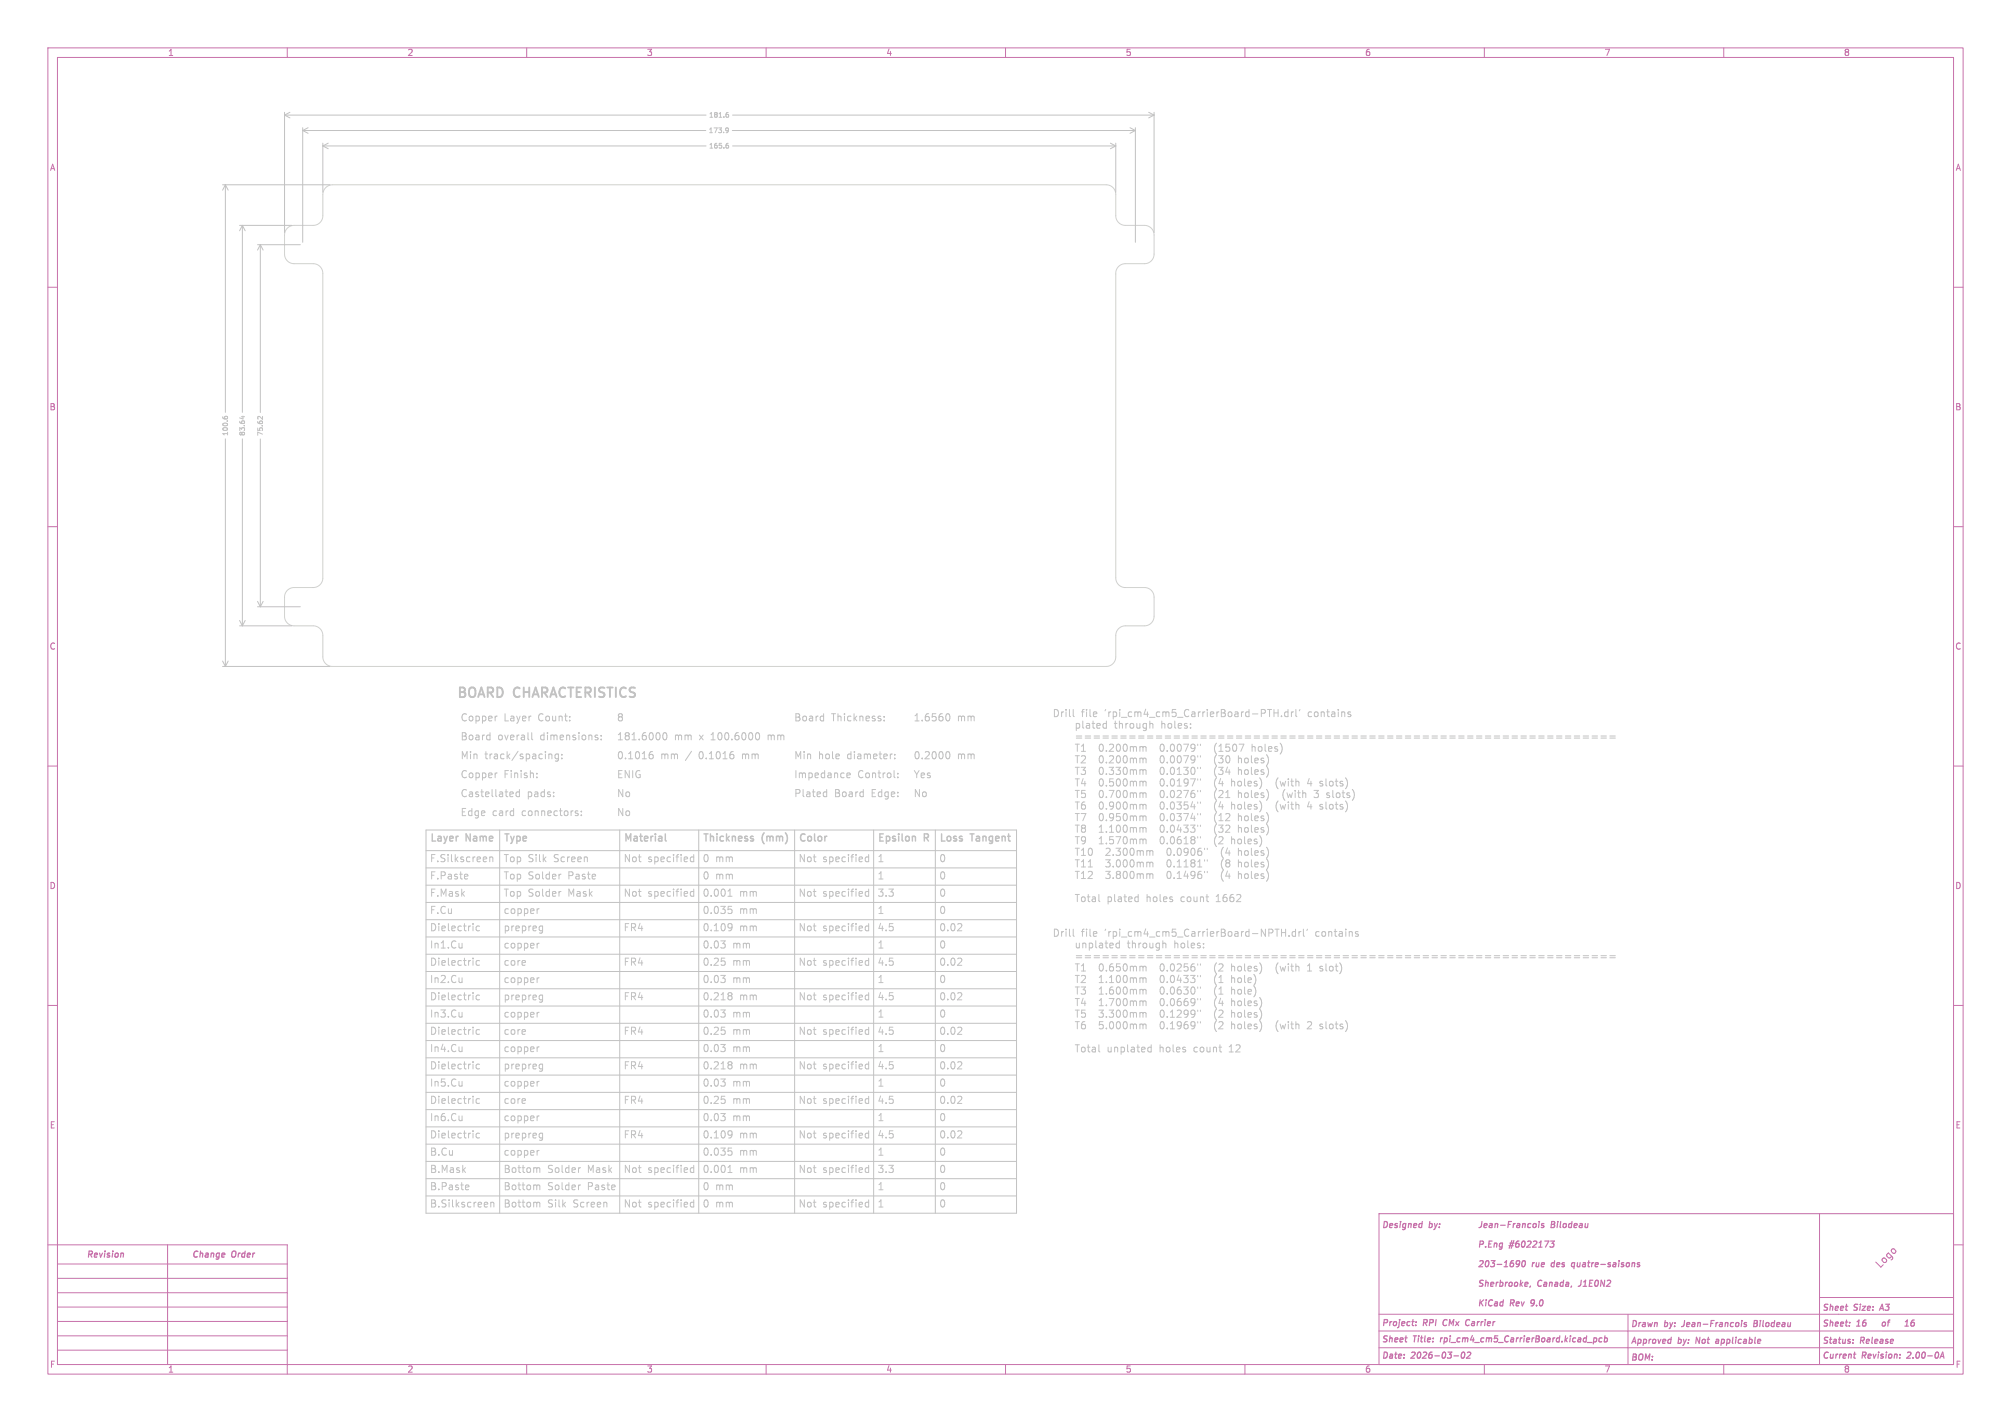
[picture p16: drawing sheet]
<svg xmlns="http://www.w3.org/2000/svg" width="420mm" height="297mm" viewBox="0 0 420 297" stroke-linecap="round" stroke-linejoin="round" font-family="sans-serif">
<defs><g id="words">
<g font-size="2.8" fill="#c2c2c2">
<text x="95.3" y="146.7">BOARD</text>
<text x="107.4" y="146.7">CHARACTERISTICS</text>
</g>
<g font-size="2.1" fill="#c2c2c2">
<text x="219.7" y="149.9">Drill</text>
<text x="225.9" y="149.9">file</text>
<text x="231" y="149.9">'rpi_cm4_cm5_CarrierBoard-PTH.drl'</text>
<text x="273.7" y="149.9">contains</text>
<text x="96.1" y="151.1">Copper</text>
<text x="96.1" y="155.1">Board</text>
<text x="104" y="155.1">overall</text>
<text x="105.3" y="151.1">Layer</text>
<text x="112.7" y="151.1">Count:</text>
<text x="113.1" y="155.1">dimensions:</text>
<text x="128.7" y="155.1">181.6000</text>
<text x="128.7" y="151.1">8</text>
<text x="140.9" y="155.1">mm</text>
<text x="146.3" y="155.1">x</text>
<text x="149" y="155.1">100.6000</text>
<text x="161.1" y="155.1">mm</text>
<text x="165.7" y="151.1">Board</text>
<text x="173.7" y="151.1">Thickness:</text>
<text x="190.7" y="151.1">1.6560</text>
<text x="200" y="151.1">mm</text>
<text x="225.5" y="152.3">plated</text>
<text x="233.9" y="152.3">through</text>
<text x="243.9" y="152.3">holes:</text>
<text x="96.1" y="159">Min</text>
<text x="101.3" y="159">track/spacing:</text>
<text x="128.7" y="159">0.1016</text>
<text x="138" y="159">mm</text>
<text x="143.5" y="159">/</text>
<text x="146.5" y="159">0.1016</text>
<text x="155.8" y="159">mm</text>
<text x="165.7" y="159">Min</text>
<text x="171" y="159">hole</text>
<text x="177.2" y="159">diameter:</text>
<text x="190.7" y="159">0.2000</text>
<text x="200" y="159">mm</text>
<text x="225.5" y="157.1">T1</text>
<text x="225.5" y="159.5">T2</text>
<text x="225.5" y="162">T3</text>
<text x="230.9" y="157.1">0.200mm</text>
<text x="230.9" y="159.5">0.200mm</text>
<text x="230.9" y="162">0.330mm</text>
<text x="244.3" y="157.1">0.0079&quot;</text>
<text x="244.3" y="159.5">0.0079&quot;</text>
<text x="244.3" y="162">0.0130&quot;</text>
<text x="256.1" y="157.1">(1507</text>
<text x="256.1" y="159.5">(30</text>
<text x="256.1" y="162">(34</text>
<text x="261.4" y="159.5">holes)</text>
<text x="261.4" y="162">holes)</text>
<text x="264.3" y="157.1">holes)</text>
<text x="96.1" y="163">Copper</text>
<text x="96.1" y="166.9">Castellated</text>
<text x="105.3" y="163">Finish:</text>
<text x="110.1" y="166.9">pads:</text>
<text x="128.7" y="166.9">No</text>
<text x="128.7" y="163">ENIG</text>
<text x="165.7" y="166.9">Plated</text>
<text x="165.7" y="163">Impedance</text>
<text x="174.3" y="166.9">Board</text>
<text x="179.2" y="163">Control:</text>
<text x="182.3" y="166.9">Edge:</text>
<text x="190.7" y="166.9">No</text>
<text x="190.7" y="163">Yes</text>
<text x="225.5" y="164.4">T4</text>
<text x="225.5" y="166.8">T5</text>
<text x="230.9" y="164.4">0.500mm</text>
<text x="230.9" y="166.8">0.700mm</text>
<text x="244.3" y="164.4">0.0197&quot;</text>
<text x="244.3" y="166.8">0.0276&quot;</text>
<text x="256.1" y="164.4">(4</text>
<text x="256.1" y="166.8">(21</text>
<text x="260" y="164.4">holes)</text>
<text x="261.4" y="166.8">holes)</text>
<text x="269.9" y="164.4">(with</text>
<text x="271.3" y="166.8">(with</text>
<text x="276.8" y="164.4">4</text>
<text x="278.3" y="166.8">3</text>
<text x="279.7" y="164.4">slots)</text>
<text x="281.1" y="166.8">slots)</text>
<text x="96.1" y="170.9">Edge</text>
<text x="102.9" y="170.9">card</text>
<text x="109.2" y="170.9">connectors:</text>
<text x="128.7" y="170.9">No</text>
<text x="225.5" y="169.2">T6</text>
<text x="225.5" y="171.6">T7</text>
<text x="230.9" y="169.2">0.900mm</text>
<text x="230.9" y="171.6">0.950mm</text>
<text x="244.3" y="169.2">0.0354&quot;</text>
<text x="244.3" y="171.6">0.0374&quot;</text>
<text x="256.1" y="169.2">(4</text>
<text x="256.1" y="171.6">(12</text>
<text x="260" y="169.2">holes)</text>
<text x="261.4" y="171.6">holes)</text>
<text x="269.9" y="169.2">(with</text>
<text x="276.8" y="169.2">4</text>
<text x="279.7" y="169.2">slots)</text>
<text x="89.7" y="176.5">Layer</text>
<text x="97.4" y="176.5">Name</text>
<text x="105.1" y="176.5">Type</text>
<text x="130.2" y="176.5">Material</text>
<text x="146.7" y="176.5">Thickness</text>
<text x="159.2" y="176.5">(mm)</text>
<text x="166.7" y="176.5">Color</text>
<text x="183.2" y="176.5">Epsilon</text>
<text x="193.1" y="176.5">R</text>
<text x="196.1" y="176.5">Loss</text>
<text x="202.8" y="176.5">Tangent</text>
<text x="225.5" y="174">T8</text>
<text x="225.5" y="176.4">T9</text>
<text x="225.5" y="178.9">T10</text>
<text x="230.9" y="174">1.100mm</text>
<text x="230.9" y="176.4">1.570mm</text>
<text x="232.4" y="178.9">2.300mm</text>
<text x="244.3" y="174">0.0433&quot;</text>
<text x="244.3" y="176.4">0.0618&quot;</text>
<text x="245.7" y="178.9">0.0906&quot;</text>
<text x="256.1" y="174">(32</text>
<text x="256.1" y="176.4">(2</text>
<text x="257.6" y="178.9">(4</text>
<text x="260" y="176.4">holes)</text>
<text x="261.4" y="174">holes)</text>
<text x="261.4" y="178.9">holes)</text>
<text x="89.7" y="180.2">F.Silkscreen</text>
<text x="89.7" y="183.8">F.Paste</text>
<text x="105.1" y="183.8">Top Solder</text>
<text x="105.1" y="180.2">Top Silk</text>
<text x="115.4" y="180.2">Screen</text>
<text x="118.4" y="183.8">Paste</text>
<text x="130.2" y="180.2">Not</text>
<text x="135.1" y="180.2">specified</text>
<text x="146.7" y="180.2">0 mm</text>
<text x="146.7" y="183.8">0 mm</text>
<text x="166.7" y="180.2">Not</text>
<text x="171.6" y="180.2">specified</text>
<text x="183.2" y="183.8">1</text>
<text x="183.2" y="180.2">1</text>
<text x="196.1" y="183.8">0</text>
<text x="196.1" y="180.2">0</text>
<text x="225.5" y="181.3">T11</text>
<text x="225.5" y="183.7">T12</text>
<text x="232.4" y="181.3">3.000mm</text>
<text x="232.4" y="183.7">3.800mm</text>
<text x="245.7" y="181.3">0.1181&quot;</text>
<text x="245.7" y="183.7">0.1496&quot;</text>
<text x="257.6" y="181.3">(8</text>
<text x="257.6" y="183.7">(4</text>
<text x="261.4" y="181.3">holes)</text>
<text x="261.4" y="183.7">holes)</text>
<text x="89.7" y="187.4">F.Mask</text>
<text x="89.7" y="191">F.Cu</text>
<text x="105.1" y="191">copper</text>
<text x="105.1" y="187.4">Top Solder</text>
<text x="118.4" y="187.4">Mask</text>
<text x="130.2" y="187.4">Not</text>
<text x="135.1" y="187.4">specified</text>
<text x="146.7" y="191">0.035</text>
<text x="146.7" y="187.4">0.001</text>
<text x="154.2" y="191">mm</text>
<text x="154.2" y="187.4">mm</text>
<text x="166.7" y="187.4">Not</text>
<text x="171.6" y="187.4">specified</text>
<text x="183.2" y="187.4">3.3</text>
<text x="183.2" y="191">1</text>
<text x="196.1" y="191">0</text>
<text x="196.1" y="187.4">0</text>
<text x="225.5" y="188.5">Total</text>
<text x="232.4" y="188.5">plated</text>
<text x="240.9" y="188.5">holes</text>
<text x="248.3" y="188.5">count</text>
<text x="256" y="188.5">1662</text>
<text x="89.7" y="194.6">Dielectric</text>
<text x="105.1" y="194.6">prepreg</text>
<text x="130.2" y="194.6">FR4</text>
<text x="146.7" y="194.6">0.109</text>
<text x="154.2" y="194.6">mm</text>
<text x="166.7" y="194.6">Not</text>
<text x="171.6" y="194.6">specified</text>
<text x="183.2" y="194.6">4.5</text>
<text x="196.1" y="194.6">0.02</text>
<text x="219.7" y="195.8">Drill</text>
<text x="225.9" y="195.8">file</text>
<text x="231" y="195.8">'rpi_cm4_cm5_CarrierBoard-NPTH.drl'</text>
<text x="275.3" y="195.8">contains</text>
<text x="89.7" y="198.2">In1.Cu</text>
<text x="89.7" y="201.9">Dielectric</text>
<text x="105.1" y="198.2">copper</text>
<text x="105.1" y="201.9">core</text>
<text x="130.2" y="201.9">FR4</text>
<text x="146.7" y="201.9">0.25</text>
<text x="146.7" y="198.2">0.03</text>
<text x="152.8" y="201.9">mm</text>
<text x="152.8" y="198.2">mm</text>
<text x="166.7" y="201.9">Not</text>
<text x="171.6" y="201.9">specified</text>
<text x="183.2" y="198.2">1</text>
<text x="183.2" y="201.9">4.5</text>
<text x="196.1" y="201.9">0.02</text>
<text x="196.1" y="198.2">0</text>
<text x="225.5" y="198.2">unplated</text>
<text x="225.5" y="200.6">=============================================================</text>
<text x="225.5" y="203">T1</text>
<text x="230.9" y="203">0.650mm</text>
<text x="236.6" y="198.2">through</text>
<text x="244.3" y="203">0.0256&quot;</text>
<text x="246.7" y="198.2">holes:</text>
<text x="256.1" y="203">(2</text>
<text x="260" y="203">holes)</text>
<text x="269.9" y="203">(with</text>
<text x="276.8" y="203">1</text>
<text x="279.7" y="203">slot)</text>
<text x="89.7" y="205.5">In2.Cu</text>
<text x="89.7" y="209.1">Dielectric</text>
<text x="105.1" y="209.1">prepreg</text>
<text x="105.1" y="205.5">copper</text>
<text x="130.2" y="209.1">FR4</text>
<text x="146.7" y="209.1">0.218</text>
<text x="146.7" y="205.5">0.03</text>
<text x="152.8" y="205.5">mm</text>
<text x="154.2" y="209.1">mm</text>
<text x="166.7" y="209.1">Not</text>
<text x="171.6" y="209.1">specified</text>
<text x="183.2" y="209.1">4.5</text>
<text x="183.2" y="205.5">1</text>
<text x="196.1" y="209.1">0.02</text>
<text x="196.1" y="205.5">0</text>
<text x="225.5" y="205.4">T2</text>
<text x="225.5" y="207.8">T3</text>
<text x="230.9" y="205.4">1.100mm</text>
<text x="230.9" y="207.8">1.600mm</text>
<text x="244.3" y="205.4">0.0433&quot;</text>
<text x="244.3" y="207.8">0.0630&quot;</text>
<text x="256.1" y="205.4">(1</text>
<text x="256.1" y="207.8">(1</text>
<text x="260" y="205.4">hole)</text>
<text x="260" y="207.8">hole)</text>
<text x="89.7" y="212.7">In3.Cu</text>
<text x="105.1" y="212.7">copper</text>
<text x="146.7" y="212.7">0.03</text>
<text x="152.8" y="212.7">mm</text>
<text x="183.2" y="212.7">1</text>
<text x="196.1" y="212.7">0</text>
<text x="225.5" y="210.3">T4</text>
<text x="225.5" y="212.7">T5</text>
<text x="225.5" y="215.1">T6</text>
<text x="230.9" y="210.3">1.700mm</text>
<text x="230.9" y="212.7">3.300mm</text>
<text x="230.9" y="215.1">5.000mm</text>
<text x="244.3" y="210.3">0.0669&quot;</text>
<text x="244.3" y="212.7">0.1299&quot;</text>
<text x="244.3" y="215.1">0.1969&quot;</text>
<text x="256.1" y="210.3">(4</text>
<text x="256.1" y="212.7">(2</text>
<text x="256.1" y="215.1">(2</text>
<text x="260" y="210.3">holes)</text>
<text x="260" y="212.7">holes)</text>
<text x="260" y="215.1">holes)</text>
<text x="269.9" y="215.1">(with</text>
<text x="276.8" y="215.1">2</text>
<text x="279.7" y="215.1">slots)</text>
<text x="89.7" y="216.3">Dielectric</text>
<text x="89.7" y="219.9">In4.Cu</text>
<text x="105.1" y="219.9">copper</text>
<text x="105.1" y="216.3">core</text>
<text x="130.2" y="216.3">FR4</text>
<text x="146.7" y="219.9">0.03</text>
<text x="146.7" y="216.3">0.25</text>
<text x="152.8" y="219.9">mm</text>
<text x="152.8" y="216.3">mm</text>
<text x="166.7" y="216.3">Not</text>
<text x="171.6" y="216.3">specified</text>
<text x="183.2" y="216.3">4.5</text>
<text x="183.2" y="219.9">1</text>
<text x="196.1" y="219.9">0</text>
<text x="196.1" y="216.3">0.02</text>
<text x="225.5" y="219.9">Total</text>
<text x="232.4" y="219.9">unplated</text>
<text x="243.6" y="219.9">holes</text>
<text x="251" y="219.9">count</text>
<text x="258.7" y="219.9">12</text>
<text x="89.7" y="227.1">In5.Cu</text>
<text x="89.7" y="223.5">Dielectric</text>
<text x="105.1" y="223.5">prepreg</text>
<text x="105.1" y="227.1">copper</text>
<text x="130.2" y="223.5">FR4</text>
<text x="146.7" y="227.1">0.03</text>
<text x="146.7" y="223.5">0.218</text>
<text x="152.8" y="227.1">mm</text>
<text x="154.2" y="223.5">mm</text>
<text x="166.7" y="223.5">Not</text>
<text x="171.6" y="223.5">specified</text>
<text x="183.2" y="223.5">4.5</text>
<text x="183.2" y="227.1">1</text>
<text x="196.1" y="223.5">0.02</text>
<text x="196.1" y="227.1">0</text>
<text x="89.7" y="230.7">Dielectric</text>
<text x="105.1" y="230.7">core</text>
<text x="130.2" y="230.7">FR4</text>
<text x="146.7" y="230.7">0.25</text>
<text x="152.8" y="230.7">mm</text>
<text x="166.7" y="230.7">Not</text>
<text x="171.6" y="230.7">specified</text>
<text x="183.2" y="230.7">4.5</text>
<text x="196.1" y="230.7">0.02</text>
<text x="89.7" y="234.3">In6.Cu</text>
<text x="89.7" y="237.9">Dielectric</text>
<text x="105.1" y="234.3">copper</text>
<text x="105.1" y="237.9">prepreg</text>
<text x="130.2" y="237.9">FR4</text>
<text x="146.7" y="234.3">0.03</text>
<text x="146.7" y="237.9">0.109</text>
<text x="152.8" y="234.3">mm</text>
<text x="154.2" y="237.9">mm</text>
<text x="166.7" y="237.9">Not</text>
<text x="171.6" y="237.9">specified</text>
<text x="183.2" y="234.3">1</text>
<text x="183.2" y="237.9">4.5</text>
<text x="196.1" y="237.9">0.02</text>
<text x="196.1" y="234.3">0</text>
<text x="89.7" y="241.5">B.Cu</text>
<text x="89.7" y="245.1">B.Mask</text>
<text x="105.1" y="241.5">copper</text>
<text x="105.1" y="245.1">Bottom</text>
<text x="114.2" y="245.1">Solder</text>
<text x="122.5" y="245.1">Mask</text>
<text x="130.2" y="245.1">Not</text>
<text x="135.1" y="245.1">specified</text>
<text x="146.7" y="245.1">0.001</text>
<text x="146.7" y="241.5">0.035</text>
<text x="154.2" y="245.1">mm</text>
<text x="154.2" y="241.5">mm</text>
<text x="166.7" y="245.1">Not</text>
<text x="171.6" y="245.1">specified</text>
<text x="183.2" y="241.5">1</text>
<text x="183.2" y="245.1">3.3</text>
<text x="196.1" y="245.1">0</text>
<text x="196.1" y="241.5">0</text>
<text x="89.7" y="248.7">B.Paste</text>
<text x="105.1" y="248.7">Bottom</text>
<text x="114.2" y="248.7">Solder</text>
<text x="122.5" y="248.7">Paste</text>
<text x="146.7" y="248.7">0 mm</text>
<text x="183.2" y="248.7">1</text>
<text x="196.1" y="248.7">0</text>
<text x="89.7" y="252.3">B.Silkscreen</text>
<text x="105.1" y="252.3">Bottom</text>
<text x="114.2" y="252.3">Silk</text>
<text x="119.5" y="252.3">Screen</text>
<text x="130.2" y="252.3">Not</text>
<text x="135.1" y="252.3">specified</text>
<text x="146.7" y="252.3">0 mm</text>
<text x="166.7" y="252.3">Not</text>
<text x="171.6" y="252.3">specified</text>
<text x="183.2" y="252.3">1</text>
<text x="196.1" y="252.3">0</text>
</g>
<text font-size="2.1" fill="#c872ab" x="392.7" y="265.2" transform="rotate(-45 392.7 265.2)">Logo</text>
<g font-size="1.8" fill="#c872ab">
<text x="35" y="11.9">1</text>
<text x="85" y="11.9">2</text>
<text x="135" y="11.9">3</text>
<text x="185" y="11.9">4</text>
<text x="235" y="11.9">5</text>
<text x="285" y="11.9">6</text>
<text x="335" y="11.9">7</text>
<text x="385" y="11.9">8</text>
<text x="10.3" y="35.9">A</text>
<text x="408.3" y="35.9">A</text>
<text x="10.3" y="85.9">B</text>
<text x="408.2" y="85.9">B</text>
<text x="10.3" y="135.9">C</text>
<text x="408.2" y="135.9">C</text>
<text x="10.3" y="185.9">D</text>
<text x="408.2" y="185.9">D</text>
<text x="10.3" y="235.9">E</text>
<text x="408.3" y="235.9">E</text>
<text x="18" y="263">Revision</text>
<text x="40" y="263">Change</text>
<text x="48.4" y="263">Order</text>
<text x="298.5" y="265">by: Jean-Francois</text>
<text x="329.1" y="265">P.Eng</text>
<text x="380.5" y="274.1">Sheet</text>
<text x="387.2" y="274.1">Size:</text>
<text x="393.2" y="274.1">A3</text>
<text x="288.5" y="277.3">Project:</text>
<text x="288.5" y="280.7">Sheet</text>
<text x="295.2" y="280.7">Title:</text>
<text x="297.3" y="277.3">RPI</text>
<text x="301.4" y="280.7">rpi_cm4_cm5_CarrierBoard.kicad_pcb</text>
<text x="301.9" y="277.3">CMx</text>
<text x="307.1" y="277.3">Carrier</text>
<text x="340.5" y="277.5">Drawn</text>
<text x="340.5" y="281">Approved</text>
<text x="347.7" y="277.5">by:</text>
<text x="350.5" y="281">by:</text>
<text x="351.9" y="277.5">Jean-Francois</text>
<text x="354.7" y="281">Not</text>
<text x="359.4" y="281">applicable</text>
<text x="367.3" y="277.5">Bilodeau</text>
<text x="380.5" y="277.4">Sheet:</text>
<text x="380.5" y="281">Status:</text>
<text x="387.8" y="277.4">16</text>
<text x="388.6" y="281">Release</text>
<text x="394.7" y="277.4">of</text>
<text x="10.3" y="285.9">F</text>
<text x="35" y="286.9">1</text>
<text x="85" y="286.9">2</text>
<text x="135" y="286.9">3</text>
<text x="185" y="286.9">4</text>
<text x="235" y="286.9">5</text>
<text x="285" y="286.9">6</text>
<text x="288.5" y="284.1">Date:</text>
<text x="294.8" y="284.1">2026-03-02</text>
<text x="335" y="286.9">7</text>
<text x="340.5" y="284.5">BOM:</text>
<text x="380.5" y="284.1">Current</text>
<text x="385" y="286.9">8</text>
<text x="388.9" y="284.1">Revision:</text>
<text x="398.9" y="284.1">2.00-0A</text>
<text x="408.3" y="285.9">F</text>
</g>
<g font-size="1.4" fill="#c2c2c2">
<text x="147.9" y="28">173.9</text>
<text x="148" y="24.8">181.6</text>
<text x="148" y="31.2">165.6</text>
<text x="47.8" y="91.2" transform="rotate(-90 47.8 91.2)">100.6</text>
<text x="51.3" y="91.2" transform="rotate(-90 51.3 91.2)">83.64</text>
<text x="55.1" y="91.2" transform="rotate(-90 55.1 91.2)">75.62</text>
</g>
</g></defs>
<g fill="none" stroke="#c872ab" stroke-width=".21">
<path d="M10 10h400v277h-400zM12 12h396v273h-396zM60 10v2M110 10v2M160 10v2M210 10v2M260 10v2M310 10v2M360 10v2M10 60h2M408 60h2M10 110h2"/>
<path d="M408 110h2M10 160h2M408 160h2M10 210h2M408 210h2M288 253.5h120v31.5h-120zM380 253.5v31.5M10 260h50v27M12 264h48M12 267h48M12 270h48M12 273h48"/>
<path d="M12 276h48M12 279h48M35 260v25M288 278h120M288 274.5h120M340 274.5v10.5M380 271h28M408 260h2M12 282h48M110 285v2M160 285v2M210 285v2"/>
<path d="M260 285v2M288 281.5h120M310 285v2M360 285v2"/>
</g>
<g fill="none" stroke="#c872ab" stroke-width=".25">
<path d="M289.1 255.1a.65 .65 0 0 1 .7 .8 .65 .65 0 0 1-.8 .5zM290.2 256l.6-.1v-.3h-.5l-.1 .6 .2 .2 .3-.1M291.8 255.6l-.3-.1-.2 .2 .1 .2 .4 .1v.3h-.5M292.5 255.5l-.2 .9M292.5 255.1v.1M293.6 255.6l-.4-.1-.2 .3v.5h.5M293.6 255.5l-.1 1.1-.3 .2h-.3M294.2 255.7l.5-.1-.1 .8M294.2 255.5l-.1 .9M295.2 256l.7-.1-.1-.3h-.5l-.1 .6 .2 .2 .3-.1M297 255.6h-.5l-.2 .6 .2 .2 .4-.1M297 255.1l-.1 1.3"/>
<path d="M298.6 255.6l.3-.1 .2 .3-.2 .5h-.4M298.6 255.1l-.1 1.3M299.6 255.5l.2 .9M299.8 256.4l-.4 .4M300.2 255.5l-.4 .9M300.6 256.3v.1M300.7 255.6v.1M309.1 259.9l.6-.1 .1-.5-.7-.1-.1 1.3M309.5 255.1l-.2 1.1-.4 .2M309.9 256l.7-.1-.1-.3-.3-.1-.2 .2v.6h.4M310.9 259.8h.5M311.1 255.6h.5v.8"/>
<path d="M311.6 259.2h-.6l-.1 1.3h.6M311.6 255.9l-.6 .2 .2 .3 .4-.1M312.1 259.8l.5-.1-.1 .8M312.1 259.6l-.1 .9M312.3 255.7l.5-.1-.1 .8M312.3 255.5l-.1 .9M313.4 255.9h1M313.8 259.7l-.4-.1-.2 .3v.5h.5M313.8 259.6l-.1 1.1-.3 .2-.3-.1M315 255.7h.4M315.3 259.6h.9M315.7 255.1h-.6l-.2 1.3"/>
<path d="M315.7 259.1l-.5 1.6M316.1 255.5l-.1 .9M316.2 259.1l-.6 1.6M316.5 255.5l-.4 .3M316.9 255.6h.5l-.1 .8M317.2 259.2l-.3 .1-.2 .2-.2 .7 .2 .3 .5-.1v-.6l-.4-.1-.3 .2M317.4 255.9l-.6 .2 .1 .3 .4-.1M318 259.3l.1-.1a.64 .64 0 0 1 .4 .7 .64 .64 0 0 1-.6 .5l-.2-.4zM318 255.7l.5-.1v.8M318 255.5l-.1 .9M319 259.3l.5-.1 .2 .4-.9 .9h.8M319.7 255.6h-.5l-.2 .6 .3 .2 .3-.1"/>
<path d="M320.3 259.3l.4-.1 .2 .4-.9 .9h.8M320.3 255.7l.2-.2 .3 .2-.1 .6h-.5zM321.4 255.5l-.1 .9M321.4 259.6l.4-.4-.1 1.3M321.5 255.1v.1M322.4 255.6l-.3-.1-.2 .2 .1 .2 .4 .1v.3h-.5M322.6 259.2h.9l-.7 1.3M323.8 259.2h.8l-.5 .5 .4 .1-.1 .6-.2 .1-.5-.1M324 255.7h.4M324.1 255.1h.4l.2 .3-.3 .3 .3 .2v.3l-.3 .2h-.5zM325.3 255.5l-.1 .9M325.3 255.1v.1"/>
<path d="M326 255.1l-.2 1.1 .2 .2M326.5 255.7l.2-.2 .4 .2-.2 .6h-.4zM328.2 255.6l-.3-.1-.3 .3 .1 .5h.5M328.3 255.1l-.1 1.3M328.7 256l.7-.1-.1-.3h-.4l-.2 .6 .2 .2 .3-.1M329.9 255.6h.5v.8M330.5 255.9l-.6 .1-.1 .2 .2 .2 .4-.1M331.1 255.5v.8h.5M331.6 255.5l-.1 .9M295.7 276.8v.1M295.8 276.1l-.1 .1M300.9 279.4l-.1 .9"/>
<path d="M301.5 275.8l-.1 .5 .1 .5M306.3 276.8h.4M306.7 275.6l-.3 .1M309.1 271.5l-.1 1.3M309.3 272l.4 .8M309.8 267.5l-.5-.1-.3 .2 .1 .3 .5 .3v.3l-.7 .1M309.9 271.5l-.9 .7M310.3 260.4l-.1 .1M310.3 267.9h.5l-.1 .8M310.3 267.4l-.1 1.3M310.4 271.9l-.2 .9M310.4 271.5v.1"/>
<path d="M311.3 268.2l.7-.1-.1-.2h-.5l-.1 .6 .2 .2 .3-.1M311.7 271.6a.61 .61 0 0 0-.8 .4 .61 .61 0 0 0 .4 .8l.3-.2M312.2 272h.5v.8M312.5 267.8l-.1 .9M312.7 272.2l-.5 .1-.1 .3 .1 .2 .5-.1M312.9 267.8l-.4 .3M313.3 267.9l.4-.1 .2 .3-.2 .5h-.5M313.4 267.4l-.2 1.3M313.9 272h-.5l-.2 .5 .3 .3 .3-.1M314 271.5l-.2 1.3M314.1 264.6h.7M314.2 263.7l.4-.4-.1 1.3"/>
<path d="M314.5 267.8l-.1 .9M314.8 267.8l-.4 .3M315.1 260.2h.9M315.2 267.9l.2-.1 .4 .1-.2 .7-.4-.1zM315.5 272.1h.6l.1-.5-.7-.1-.1 1.3M315.8 272.1l.3 .7M316.1 263.3l-.4 .1-.2 .2-.1 .7 .2 .3 .4-.1v-.7h-.3l-.3 .2M316.4 267.9l.2-.1 .3 .1-.1 .7-.5-.1zM316.7 272.3l.6-.1-.1-.2-.3-.1-.2 .2v.6h.5M317.4 263.8l-.3 .3-.4-.1v-.6l.5-.1 .2 .2-.2 .8-.2 .2-.3 .1M317.6 267.4l-.2 1.3M317.6 268.2l.3 .5"/>
<path d="M317.7 271.9l.2 .9 .4-.9M318 263.4l.2-.1a.64 .64 0 0 1 .4 .7 .64 .64 0 0 1-.7 .5l-.1-.4zM318 267.8l-.5 .5M318.5 268.2l.6-.1v-.2h-.5l-.2 .6 .2 .2 .4-.1M319.6 268.6l-.1 .2M320.1 263.7l-.1 .9M320.4 272l-.2 .3-.4-.1v-.6l.5-.1 .2 .2-.2 .8-.2 .2-.4 .1M320.5 263.7l-.4 .3M320.9 263.7l-.1 .8h.5M320.9 272.6v.2M321.3 260.5h.7M321.4 263.7l-.1 .9"/>
<path d="M321.7 271.6l.2-.1a.64 .64 0 0 1 .3 .7 .64 .64 0 0 1-.6 .5l-.1-.4zM321.9 264.2l.6-.2v-.2h-.5l-.1 .6 .1 .2 .4-.1M322 267.5a.61 .61 0 0 0-.8 .4 .61 .61 0 0 0 .4 .8l.3-.2M322.5 267.9h.5l-.1 .8M323 268.1l-.5 .1-.1 .3 .1 .2 .5-.1M323.6 267.9h.5v.8M323.7 267.8l-.1 .9M324.6 263.8h-.5l-.2 .5 .3 .3 .3-.1M324.7 263.3l-.2 1.3M324.8 267.9h.5l-.1 .8M325.1 264.2l.6-.2v-.2h-.5l-.1 .6 .1 .2 .4-.1M325.3 268.1l-.5 .1-.1 .3 .1 .2 .5-.1"/>
<path d="M326.5 267.9l-.4-.1-.2 .3v.5h.5M326.6 267.4l-.2 1.3M326.7 263.8l-.3-.1-.2 .2 .1 .2 .4 .1-.1 .3h-.4M327.1 267.9h.5l-.1 .8M327.6 268.1l-.5 .1-.1 .3 .1 .2 .5-.1M328.2 268.6l-.1 .2M328.7 263.7l-.4 .1-.1 .5 .2 .3 .4-.1M330.2 267.4l-.2 1.1-.4 .2M330.6 268.7h.8M330.7 267.8l.5-.4-.2 1.3M332 268h.4M332.7 267.4h-.6l-.2 1.3h.6"/>
<path d="M333.3 267.5l.1-.1a.64 .64 0 0 1 .4 .7 .64 .64 0 0 1-.6 .5l-.2-.4zM334.2 279.4l.4 .1M334.3 264.1h1M335.1 279.5h.5l.1 .5-.3 .3-.4-.1M335.1 267.4l-.1 1.3-.6-1.3-.1 1.3M335.2 279l-.2 1.3M335.7 267.5l.5-.1 .2 .4-.9 .9h.8M336.4 263.8l-.3-.1-.2 .2v.2l.4 .1v.3h-.5M337 263.8h.4v.8M337.5 264l-.7 .3 .2 .3 .4-.1M338.1 263.7l-.1 .9M338.2 263.3v.1"/>
<path d="M339.1 263.8l-.3-.1-.2 .2 .1 .2 .4 .1-.1 .3h-.4M339.7 263.8l.2-.1 .4 .1-.2 .7h-.4zM340.9 263.8h.5l-.1 .8M340.9 263.7l-.1 .9M342.5 263.8l-.3-.1-.2 .2v.2l.4 .1v.3h-.5M351.5 277l-.3 .1M354.3 279.3l-.2 1.3M358.4 279.8h.5M364.4 276.7h.3l.1 .2-.5 .2M364.5 276.2l.3 .1M366.3 276.4h.4M366.7 276.4l.2 .1"/>
<path d="M366.8 275.8h-.4l-.2 1.3 .7-.1M366.9 276.3l-.2 .1M393.1 272.4l-.6 1.3M393.2 276.3l.2-.2 .3 .2-.1 .6h-.5zM394.2 276.1h.5M397.8 277h.7M397.9 276.1l.4-.4-.1 1.3M399.8 275.7l-.4 .1-.2 .2-.1 .7 .2 .3 .4-.1v-.6l-.3-.1-.3 .2M303.6 283.2h1M305.4 282.5l.2-.1a.64 .64 0 0 1 .3 .7 .64 .64 0 0 1-.6 .5l-.1-.4zM306.5 282.5l.4-.1 .2 .4-.9 .9h.8M334.5 280.2l-.4 .1"/>
<path d="M358.3 280.5h.6M358.9 280l-.5 .2M399 283l-.8 .7h.8M405.3 283.3h.6M405.7 282.4l.3 1.3"/>
</g>
<path d="M68 39.2l.8-.5 .7-.1h161.5a2 2 0 0 1 2 2v4.4a2.01 2.01 0 0 0 2 2.1h4a2 2 0 0 1 2 2v4a2 2 0 0 1-2 2h-4a2.01 2.01 0 0 0-2 2.1v63.5a2.01 2.01 0 0 0 1.9 2h4.1a2 2 0 0 1 2 2v4a2 2 0 0 1-2 2h-4a2.01 2.01 0 0 0-2 2v4.5a2 2 0 0 1-2 2h-161.6a2 2 0 0 1-2-2v-4.4a2.01 2.01 0 0 0-2-2.1h-4a2 2 0 0 1-2-2v-4a2 2 0 0 1 2-2h4a2.01 2.01 0 0 0 2-1.8v-63.7a2.02 2.02 0 0 0-2-2.1h-4a2 2 0 0 1-2-2v-4a2 2 0 0 1 2-2h4a2.01 2.01 0 0 0 2-2v-4.6l.2-.7z" fill="none" stroke="#d0d2cd" stroke-width=".21"/>
<g fill="none" stroke="#c2c2c2" stroke-width=".21">
<path d="M46.5 38.6h22.4M47.1 38.6v47.5M47.1 38.6l.6 1.1M47.1 38.6l-.6 1.1M59.4 23.5v25.1M59.4 24h88.1M59.4 24l1.2 .6M60.6 23.5l-1.2 .5M63.2 26.7v23.9M63.2 27.3h84.2M63.2 27.3l1.1 .5M64.3 26.7l-1.1 .6"/>
<path d="M67.4 29.9v10.2M67.4 30.5h80.1M67.4 30.5l1.2 .6M68.6 29.9l-1.2 .6M151.7 26.7l.4 .1v.5l-.2 .4h-.3M151.8 30.3l.4 .2-.1 .3-.3 .1M151.8 23.9l.4 .2-.1 .3-.3 .1M152.1 29.9l-.3 .1M152.1 23.5h-.3M152.1 27.1l-.4 .2M152.9 27.3h84.2M153 30.5h80"/>
<path d="M153 24h88M231.9 29.9l1.1 .6M233 29.9v10.2M233 30.5l-1.1 .6M236 26.7l1.1 .6M237.1 26.7v23.9M237.1 27.3l-1.1 .5M239.9 23.5l1.1 .5M241 23.5v25.1M241 24l-1.1 .6M50 47.1h10.9M50.6 47.1v39"/>
<path d="M50.6 47.1l.6 1.1M50.6 47.1l-.6 1.1M53.8 51.1h8.9M54.4 51.1v35.1M54.4 51.1l.6 1.1M54.4 51.1l-.6 1.1M46.5 87l.1 .3M46.9 87.3l.2-.4 .3 .1 .1 .3M47.1 91.7v47.5M50.4 87h.7M50.6 91.7v39M50.7 86.9v.6"/>
<path d="M54.4 91.7v35M54.8 87v.6l-.7-.6-.2 .1-.1 .3M46.5 139.2h22.4M46.5 138.1l.6 1.1M47.7 138.1l-.6 1.1M50 130.7h10.9M50 129.6l.6 1.1M51.2 129.6l-.6 1.1M53.8 125.6l.6 1.1M53.8 126.7h8.9M55 125.6l-.6 1.1M102.2 153.5l.1 .1"/>
<path d="M102.3 153v1.5M102.3 154.5h-.1M103.8 149.6h-.2M111.1 153v1.3l.2 .2M114.7 157.6h.5l.1 .9M116.6 157.6l-.4-.1-.3 .3 .2 .6h.5M116.6 157.5v1.2l-.3 .3-.3-.1M117.3 158.3v.2M117.3 157.6v.1M124.7 154l.2 .2-.2 .3M124.7 153.5l.1 .1M125.6 154.4v.1"/>
<path d="M125.6 153.6v.1M135.7 157.6h.4l.3 .2-.1 .6h-.6M136.3 157l-.4 .1-.3 .2M138.6 153.2l.2-.2a.8 .8 0 0 1 .5 .8 .8 .8 0 0 1-.5 .7l-.2-.1-.2-.4zM155.1 157.5v1M155.3 157.5l-.2 .1M158.3 153a.94 .94 0 0 1 0 1.5M160.4 153.5v1M160.6 153.5l-.2 .2M171.9 149.6h.1M172 149.1v1.5M172 150.5l-.1 .1"/>
<path d="M184.7 150.4v.2M184.7 149.6v.2M186.9 157.6v.1M186.9 158.3v.2M197.7 157.1l.2-.1a.8 .8 0 0 1 .5 .7 .8 .8 0 0 1-.5 .8l-.2-.2M197.7 149.2l.2-.1a.8 .8 0 0 1 .5 .7 .8 .8 0 0 1-.5 .8l-.2-.2M224.1 148.2v1.3l.3 .2M224.6 155.4h.8M224.6 157.8h.8M224.8 151.1v1.5M224.8 152l.1 .1M224.8 153.7h1.1"/>
<path d="M224.8 154.2h1.1M224.9 151.1l-.1 .1M226.6 153.7h1.2M226.6 154.2h1.2M228.5 153.7h1.1M228.5 154.2h1.1M230.4 153.7h1.1M230.4 154.2h1.1M230.4 155.7l-.3-.3a.8 .8 0 0 0-.6 .8 .8 .8 0 0 0 .6 .7l.3-.3M230.4 158.1l-.3-.3a.8 .8 0 0 0-.6 .8 .8 .8 0 0 0 .6 .7l.3-.2M232.2 153.7h1.2M232.2 154.2h1.2"/>
<path d="M232.7 151.1h.6M232.9 150.6v1.3l.4 .2M234.1 153.7h1.1M234.1 154.2h1.1M235.9 153.7h1.2M235.9 154.2h1.2M237.8 153.7h1.1M237.8 154.2h1.1M239.6 153.7h1.2M239.6 154.2h1.2M241.5 153.7h1.1M241.5 154.2h1.1"/>
<path d="M242.4 155.6l.2-.2a.8 .8 0 0 1 .6 .8 .8 .8 0 0 1-.6 .7l-.2-.1-.1-.4zM242.4 158l.2-.2a.8 .8 0 0 1 .6 .8 .8 .8 0 0 1-.6 .7l-.2-.1-.1-.4zM242.6 151.2l.3-.1 .3 .1 .1 .9M242.6 150.6v1.5M243.4 153.7h1.1M243.4 154.2h1.1M245.2 153.7h1.2M245.2 154.2h1.2M247.1 153.7h1.1M247.1 154.2h1.1M248.9 153.7h1.2M248.9 154.2h1.2"/>
<path d="M250.8 153.7h1.1M250.8 154.2h1.1M252.6 153.7h1.2M252.6 154.2h1.2M254.1 155.2a1.72 1.72 0 0 0 0 2.3M254.1 157.6a1.72 1.72 0 0 0 0 2.3M254.5 153.7h1.1M254.5 154.2h1.1M254.5 157.8h.9l-.5 .6 .5 .2v.6l-.3 .1-.6-.1M254.6 156.9h.8M254.6 155.9l.4-.5v1.5M256.4 153.7h1.1"/>
<path d="M256.4 154.2h1.1M258.2 153.7h1.2M258.2 154.2h1.2M260 158.5l.2-.2 .4 .2 .1 .6-.1 .2h-.4l-.2-.1zM260.1 153.7h1.1M260.1 154.2h1.1M261.9 153.7h1.2M261.9 154.2h1.2M262.9 156.1l.2-.2 .4 .2 .1 .5-.2 .3h-.3l-.2-.1zM263.8 153.7h1.1M263.8 154.2h1.1M265.6 153.7h1.2"/>
<path d="M265.6 154.2h1.2M266.1 148.2v1.5M266.1 148.9h.8M266.9 148.2v1.5M267.5 153.7h1.1M267.5 154.2h1.1M267.6 149.5v.2M269 148.8l-.4-.1-.3 .3 .1 .6h.6M269 148.2v1.5M269.4 153.7h1.1M269.4 154.2h1.1M269.7 148.7v1"/>
<path d="M270.1 148.7l-.4 .3M270.6 148.2v1.3l.3 .2M271.2 153.7h1.2M271.2 154.2h1.2M271.5 148.2l-.1 .3M273.1 153.7h1.1M273.1 154.2h1.1M274.9 153.7h1.2M274.9 154.2h1.2M276.8 153.7h1.1M276.8 154.2h1.1M278.6 153.7h1.2"/>
<path d="M278.6 154.2h1.2M280.5 153.7h1.1M280.5 154.2h1.1M282.1 149.3v.3M282.4 153.7h1.1M282.4 154.2h1.1M284.2 153.7h1.2M284.2 154.2h1.2M286.1 153.7h1.1M286.1 154.2h1.1M287.9 153.7h1.2M287.9 154.2h1.2"/>
<path d="M289.8 153.7h1.1M289.8 154.2h1.1M291.6 153.7h1.2M291.6 154.2h1.2M293.5 153.7h1.1M293.5 154.2h1.1M295.4 153.7h1.1M295.4 154.2h1.1M297.2 153.7h1.2M297.2 154.2h1.2M299.1 153.7h1.1M299.1 154.2h1.1"/>
<path d="M300.9 153.7h1.2M300.9 154.2h1.2M302.8 153.7h1.1M302.8 154.2h1.1M304.6 153.7h1.2M304.6 154.2h1.2M306.5 153.7h1.1M306.5 154.2h1.1M308.4 153.7h1.1M308.4 154.2h1.1M310.2 153.7h1.2M310.2 154.2h1.2"/>
<path d="M312.1 153.7h1.1M312.1 154.2h1.1M313.9 153.7h1.2M313.9 154.2h1.2M315.8 153.7h1.1M315.8 154.2h1.1M317.6 153.7h1.2M317.6 154.2h1.2M319.5 153.7h1.1M319.5 154.2h1.1M321.4 153.7h1.1M321.4 154.2h1.1"/>
<path d="M323.2 153.7h1.2M323.2 154.2h1.2M325.1 153.7h1.1M325.1 154.2h1.1M326.9 153.7h1.2M326.9 154.2h1.2M328.8 153.7h1.1M328.8 154.2h1.1M330.6 153.7h1.2M330.6 154.2h1.2M332.5 153.7h1.1M332.5 154.2h1.1"/>
<path d="M334.4 153.7h1.1M334.4 154.2h1.1M336.2 153.7h1.2M336.2 154.2h1.2M89 173.4h123.3v80h-123.3zM89 177.7h123.3M102.3 179v1M102.3 179.1l.2-.1 .4 .1v.9M103.8 161.4l-.2 .1M104.4 173.4v80M107.1 165.5l.1 .3-.7 .1M108.5 165.5l-.4-.1-.3 .3 .1 .6h.6"/>
<path d="M108.5 164.9v1.5M112.1 162.3v.1M112.1 161.5v.2M120.6 169.9l.2 .2-.2 .3M120.6 169.4h.1M121.4 170.2v.2M121.4 169.4v.2M122.6 179.1l.1 .9M129.4 173.4v80M144.9 178.5v1.5M144.9 179.1l-.4-.1-.3 .3 .1 .6h.6M145.9 173.4v80"/>
<path d="M166 173.4v80M172.2 165.4l.5 .1M172.7 164.9v1.5M172.7 166.3l-.5 .1M176.9 161.9l.7-.1-.1-.3-.4-.1-.2 .3v.7h.6M181.4 178.5v1.5M181.4 179.1l-.4-.1-.3 .3 .1 .6h.6M182.5 173.4v80M187.5 162.3v.1M187.5 161.5v.2M195.3 173.4v80M224.6 160.3h.8"/>
<path d="M224.6 162.7h.8M224.6 165.1h.8M224.6 167.5h.8M224.6 169.9h.8M224.6 172.3h.8M224.6 174.7h.8M224.6 177.2h.8M224.6 179.6h.8M229.6 172.8l.4-.5v1.5M229.6 173.8h.8M229.6 175.2l.4-.5v1.5M229.6 176.2h.8"/>
<path d="M230.4 160.5l-.3-.2a.8 .8 0 0 0-.6 .7 .8 .8 0 0 0 .6 .8l.3-.3M230.4 163l-.3-.3a.8 .8 0 0 0-.6 .7 .8 .8 0 0 0 .6 .8l.3-.3M230.4 165.4l-.3-.3a.8 .8 0 0 0-.6 .7 .8 .8 0 0 0 .6 .8l.3-.3M230.4 167.8l-.3-.3a.8 .8 0 0 0-.6 .8 .8 .8 0 0 0 .6 .7l.3-.3M230.4 170.2l-.3-.3a.8 .8 0 0 0-.6 .8 .8 .8 0 0 0 .6 .7l.3-.3M230.9 179.6h1l-.5 .5 .4 .2M231.2 177.2l-.2 .1M231.6 177.2h.1M231.8 177.8l-.9 .9h1M242.4 174.9l.2-.2a.8 .8 0 0 1 .6 .8 .8 .8 0 0 1-.6 .7l-.2-.1-.1-.4zM242.4 170.1l.2-.2a.8 .8 0 0 1 .6 .8 .8 .8 0 0 1-.6 .7l-.2-.1-.1-.5zM242.4 160.4l.2-.1a.8 .8 0 0 1 .6 .7 .8 .8 0 0 1-.6 .8l-.2-.2-.1-.4z"/>
<path d="M242.4 162.8l.2-.1a.8 .8 0 0 1 .6 .7 .8 .8 0 0 1-.6 .8l-.2-.2-.1-.4zM242.4 165.2l.2-.1a.8 .8 0 0 1 .6 .7 .8 .8 0 0 1-.6 .8l-.2-.2-.1-.4zM242.4 167.6l.2-.1a.8 .8 0 0 1 .6 .8 .8 .8 0 0 1-.6 .7l-.2-.1-.1-.5zM242.4 172.5l.2-.2a.8 .8 0 0 1 .6 .8 .8 .8 0 0 1-.6 .7l-.2-.1-.1-.4zM243.9 179.7l.2-.1a.8 .8 0 0 1 .5 .7 .8 .8 0 0 1-.5 .8l-.2-.2-.2-.4zM244.1 177.2a.85 .85 0 0 0 .1 1.5 .94 .94 0 0 0 0-1.5M254.1 160a1.72 1.72 0 0 0 0 2.3M254.1 162.5a1.72 1.72 0 0 0 0 2.2M254.1 164.9a1.72 1.72 0 0 0 0 2.3M254.1 167.3a1.72 1.72 0 0 0 0 2.3M254.1 169.7a1.72 1.72 0 0 0 0 2.3M254.1 172.1a1.72 1.72 0 0 0 0 2.3"/>
<path d="M254.1 174.5a1.72 1.72 0 0 0 0 2.3M254.5 160.3h.9l-.5 .5 .5 .2v.6l-.3 .2-.6-.2M254.5 172.3h.9l-.5 .6 .5 .1v.7l-.3 .1-.6-.1M254.6 165.2l.5-.1 .3 .4-.9 1.1h.9M254.6 170.3l.4-.4v1.5M254.6 174.9l.5-.2 .3 .5-.9 1h.9M254.6 171.4h.8M254.9 162.6l-.3 1.1h.9M254.9 167.4l-.3 1.1h.9M255.3 163.2v1M255.3 168v1M255.5 176.9a1.72 1.72 0 0 0 0 2.3"/>
<path d="M255.5 179.4a1.72 1.72 0 0 0 0 2.2M256.4 177.1l-.4 1.1h.9M256.7 177.7v1M258.6 175.4l.4-.2 .3 .3-.2 .7h-.3l-.2-.1M258.6 168.1l.4-.1 .3 .3-.2 .6h-.5M258.6 163.2h.4l.3 .3-.2 .6h-.5M260 165.7l.2-.1 .4 .1 .1 .6-.1 .2-.4 .1-.2-.2zM260 160.9l.2-.1 .4 .1 .1 .6-.1 .2-.4 .1-.2-.2zM260 170.6l.2-.2 .4 .2 .1 .5-.1 .2-.4 .1-.2-.1zM260 173l.2-.2 .4 .2 .1 .5-.1 .3h-.4l-.2-.1zM260.1 177.7h.3l.3 .2-.1 .7h-.5M266.6 163.1l-.1 .6 .4 1"/>
<path d="M266.6 167.9l-.1 .7 .4 .9M267.4 163.2l.2 1 .3-.7 .3 .7 .3-1M267.4 168l.2 1 .3-.7 .3 .7 .3-1M268.4 164.9a1.72 1.72 0 0 0 0 2.3M268.8 165.6l.3 1 .3-.7 .2 .7 .3-1M269.1 162.7v.1M269.1 163.2v1M269.1 167.5v.1M269.1 168v1M270.5 165.6v1M275.6 164.1h.6M275.6 168.9h.6"/>
<path d="M276.2 163.2h-.3l-.3 .2 .1 .2 .5 .1M276.2 168.1l-.3-.1-.3 .2 .1 .2 .5 .2M277.1 166.5h.5M277.6 165.7l-.3-.1-.2 .2v.2l.5 .2M278.9 163.2h.5M278.9 168h.5M280.3 165.6h.6M89 188.5h123.3M89 199.3h123.3M89 195.7h123.3M89 184.9h123.3M89 181.3h123.3"/>
<path d="M89 192.1h123.3M96.5 197v1M96.5 197.9h-.1M97.5 182.6l.2 .3-.7 .2M97.6 183.5l-.1 .1M100.1 193.5l-.4-.1-.3 .3 .2 .6h.5M112.6 197l-.4 .3M112.6 189.8l-.4 .3M112.9 193.4l.4 .1M113.3 194.3l-.4 .1M113.3 193.4v1.2l-.1 .2-.4 .1M117.2 186.2l-.4 .1"/>
<path d="M117.2 182.6l-.4 .1M124.3 182.7l.1 .2-.7 .2M144.9 185.7v1.5M144.9 186.3l-.4-.1-.3 .3 .1 .6h.6M150.5 196.5h1l-.5 .6M151.4 197.2v.7M152 187.2h.9M152.1 189.3h.7M152.2 186.1l.3-.4v1.5M152.2 189.9h.4l.3 .3-.1 .5-.6 .1M152.3 192.9l.5 .2a.99 .99 0 0 1-.3 1.3M152.9 193.6l-.3 .2h-.3"/>
<path d="M181.4 193.5l-.4-.1-.3 .3 .1 .6h.6M181.4 186.3l-.4-.1-.3 .3 .1 .6h.6M181.4 185.7v1.5M181.4 192.9v1.5M200.7 193l.2 .2-.1 .4-.9 .8h1M224.1 194.1v1.3l.3 .2M224.6 182h.8M224.6 186.8h.8M224.8 197v.8l.2 .2M224.8 199.6h1.1M230.9 180.9l.2 .2 .7-.2M230.9 183.3l.2 .2 .7-.2"/>
<path d="M230.9 182h1l-.5 .6 .4 .1M231.4 187.3v1.5M231.4 188.3h.5M231.9 187.3l-.5 .1M235.4 197h.6M235.6 196.5v1.3l.4 .2M239.6 187.5l.2-.2 .3 .1 .1 .9M239.6 186.8v1.5M243.9 182.1l.2-.1a.8 .8 0 0 1 .5 .7 .8 .8 0 0 1-.5 .8l-.2-.2-.2-.4zM245.4 197.1l.2-.1 .3 .1 .1 .9M245.4 196.5v1.5M247.4 187.4l-.5-.1-.3 .3 .2 .7h.6"/>
<path d="M254 188.3h.9M254 187.3l.4-.5v1.5M255.5 187.2v1M255.5 181.8a1.72 1.72 0 0 0 0 2.3M255.5 187.5l-.1 .2M256.3 180.2l-.3-.3 .3-.3h.3l.3 .3-.3 .3M256.3 180.2l-.3 .3 .1 .4 .2 .2 .4-.1 .2-.2-.1-.4-.2-.2M256.3 180.2h.3M256.4 181.9l-.4 1.1h.9M256.7 182.5v1M260.1 180.1h.3l.3 .3-.1 .6h-.5M260.1 182.6l.3-.1 .3 .3-.1 .6h-.5"/>
<path d="M267.6 194.1v1.5M267.6 194.8h.9M268.5 194.1v1.5M269.2 195.4v.2M270.6 194.6h-.5l-.2 .3 .1 .6h.6M270.6 194.1v1.5M271.3 194.6v1M271.7 194.6l-.4 .3M272.2 194.1v1.3l.2 .2M273.1 194.1l-.2 .3M283.6 195.1v.4M300.9 199.6h1.2"/>
<path d="M302.8 199.6h1.1M304.6 199.6h1.2M306.5 199.6h1.1M308.4 199.6h1.1M310.2 199.6h1.2M312.1 199.6h1.1M313.9 199.6h1.2M315.8 199.6h1.1M317.6 199.6h1.2M319.5 199.6h1.1M321.4 199.6h1.1M323.2 199.6h1.2"/>
<path d="M325.1 199.6h1.1M326.9 199.6h1.2M328.8 199.6h1.1M330.6 199.6h1.2M332.5 199.6h1.1M334.4 199.6h1.1M336.2 199.6h1.2M89 210.1h123.3M89 213.7h123.3M89 217.3h123.3M89 202.9h123.3M89 206.5h123.3"/>
<path d="M96.5 204.2v1M96.5 211.4v1M96.5 218.7v1M96.5 212.3l-.1 .1M96.5 205.1l-.1 .1M96.5 219.5l-.1 .1M100.1 200.7l-.4-.1-.3 .3 .2 .6h.5M100.1 207.9l-.4-.1-.3 .3 .2 .7h.5M100.1 215.1l-.4-.1-.3 .3 .2 .7h.5M112.6 204.2l-.4 .3M112.6 211.4l-.4 .3M112.6 218.7l-.4 .2"/>
<path d="M112.9 207.8l.4 .1M113.3 207.8v1.2l-.1 .3h-.4M113.3 208.8h-.4M150.5 203.7h1l-.5 .6M150.5 218.2h1l-.5 .5M150.5 210.9h1l-.5 .6M151.4 218.9v.6M151.4 200.8v.7M151.4 204.4v.7M151.4 211.7v.6M151.4 215.3v.6M152.3 207.3h.3l.3 .3-.3 .4"/>
<path d="M152.3 208h.3M152.6 208l.3 .3v.2l-.2 .3h-.4M181.4 215.1l-.4-.1-.3 .3 .1 .7h.6M181.4 200.1v1.5M181.4 207.3v1.5M181.4 214.5v1.5M181.4 200.7l-.4-.1-.3 .3 .1 .6h.6M181.4 207.9l-.4-.1-.3 .3 .1 .7h.6M200.7 200.2l.2 .2-.1 .4-.9 .8h1M200.7 207.4l.2 .2-.1 .4-.9 .8h1M200.7 214.6l.2 .2-.1 .4-.9 .8h1M224.6 201.3h.8"/>
<path d="M224.6 203.7h.8M224.6 206.1h.8M224.6 208.6h.8M224.6 211h.8M224.6 213.4h.8M224.6 218.2h.8M224.8 200h1.1M229.5 211h.9l-.5 .5 .5 .2M229.5 212.3l.2 .2 .7-.2M229.6 214.7l.2 .2 .6-.2M229.6 204.2l.4-.5v1.5M229.6 206.6l.4-.5v1.5"/>
<path d="M229.6 209l.4-.4v1.5M229.6 205.2h.8M229.6 207.6h.8M229.6 210.1h.8M230.4 201.6l-.3-.3a.8 .8 0 0 0-.6 .8 .8 .8 0 0 0 .6 .7l.3-.3M230.4 213.4h-.8v.7l.2-.1 .6 .1M231.4 218.7v.8l.5 .2M242.3 218.2v1.5M242.3 218.9l.2-.2 .4 .1v.9M242.4 201.5l.2-.2a.8 .8 0 0 1 .6 .8 .8 .8 0 0 1-.6 .7l-.2-.1-.1-.5zM242.4 203.9l.2-.2a.8 .8 0 0 1 .6 .8 .8 .8 0 0 1-.6 .7l-.2-.1-.1-.4zM242.4 206.3l.2-.2a.8 .8 0 0 1 .6 .8 .8 .8 0 0 1-.6 .7l-.2-.1-.1-.4z"/>
<path d="M242.4 208.7l.2-.1a.8 .8 0 0 1 .6 .7 .8 .8 0 0 1-.6 .8l-.2-.2-.1-.4zM242.4 211.1l.2-.1a.8 .8 0 0 1 .6 .7 .8 .8 0 0 1-.6 .8l-.2-.2-.1-.4zM242.4 213.5l.2-.1a.8 .8 0 0 1 .6 .7 .8 .8 0 0 1-.6 .8l-.2-.2-.1-.4zM250.1 218.8l-.5-.1-.2 .3 .1 .6h.6M254.1 201.1a1.72 1.72 0 0 0 0 2.3M254.1 203.5a1.72 1.72 0 0 0 0 2.3M254.1 205.9a1.72 1.72 0 0 0 0 2.3M254.1 208.3a1.72 1.72 0 0 0 0 2.3M254.1 210.8a1.72 1.72 0 0 0 0 2.2M254.1 213.2a1.72 1.72 0 0 0 0 2.3M254.6 204.2l.4-.5v1.5M254.6 206.6l.4-.5v1.5"/>
<path d="M254.6 201.5l.5-.2 .3 .4-.9 1.1h.9M254.6 211.1l.5-.1 .3 .4-.9 1.1h.9M254.6 213.5l.5-.1 .3 .4-.9 1.1h.9M254.6 205.2h.8M254.6 207.6h.8M254.9 208.5l-.3 1.1h.9M255.3 209.1v1M256.7 219.7h.9M256.7 218.6l.4-.4v1.5M258.2 218.3l-.1 .1M258.6 202l.4-.2 .3 .3-.2 .6-.3 .1-.2-.1M258.6 204.4l.2-.2 .4 .2 .1 .5-.2 .3h-.3l-.2-.1z"/>
<path d="M258.6 206.8l.2-.2 .4 .2 .1 .6-.2 .2h-.3l-.2-.1zM258.6 211.6l.4-.1 .3 .3-.2 .6-.3 .1-.2-.2M258.6 214l.4-.1 .3 .3-.2 .6-.3 .1-.2-.2M258.6 209.1h.4l.3 .2-.2 .7h-.5M258.9 218.9l-.8 .8h.9M266.9 201.1a1.72 1.72 0 0 0 0 2.3M266.9 213.2a1.72 1.72 0 0 0 0 2.3M267.4 201.8l.2 1 .3-.7 .3 .7 .3-1M267.4 213.9l.2 1 .3-.7 .3 .7 .3-1M269.1 201.3v.2M269.1 201.8v1M269.1 213.4v.1"/>
<path d="M269.1 213.9v1M275.6 214.8h.6M276.2 201.9l-.3-.1-.3 .2 .1 .2 .5 .2v.3h-.6M276.2 214l-.3-.1-.3 .2 .1 .2 .5 .2M278.3 201.9l.1 .2-.1 .6M278.9 201.8h.5M278.9 213.9h.5M300.9 200h1.2M302.8 200h1.1M304.6 200h1.2M306.5 200h1.1M308.4 200h1.1"/>
<path d="M310.2 200h1.2M312.1 200h1.1M313.9 200h1.2M315.8 200h1.1M317.6 200h1.2M319.5 200h1.1M321.4 200h1.1M323.2 200h1.2M325.1 200h1.1M326.9 200h1.2M328.8 200h1.1M330.6 200h1.2"/>
<path d="M332.5 200h1.1M334.4 200h1.1M336.2 200h1.2M89 231.8h123.3M89 220.9h123.3M89 235.4h123.3M89 239h123.3M89 224.5h123.3M89 228.2h123.3M96.5 225.9v1M96.5 233.1v1M96.5 226.7l-.1 .1"/>
<path d="M96.5 233.9l-.1 .1M100.1 222.3h-.4l-.3 .2 .2 .7h.5M100.1 229.5h-.4l-.3 .3 .2 .6h.5M100.1 236.8l-.4-.1-.3 .3 .2 .6h.5M112.6 233.1l-.4 .3M112.6 225.9l-.4 .2M112.9 222.3h.4M112.9 236.7l.4 .1M113.3 222.3v1.2l-.1 .2-.4 .1M113.3 236.7v1.2l-.1 .2-.4 .1M113.3 223.2l-.4 .1M113.3 237.6l-.4 .1"/>
<path d="M150.5 232.6h1l-.5 .5M150.5 225.4h1l-.5 .5M151.4 226.1v.6M151.4 229.7v.6M151.4 233.3v.6M152.1 239.8h.7M152.3 221.8h.3l.3 .2-.3 .4M152.3 236.2l.5 .1a.99 .99 0 0 1-.3 1.4M152.3 222.4h.3M152.6 222.4l.2 .1 .1 .5-.2 .2-.4 .1M152.9 236.8l-.3 .3h-.3M181.4 222.3h-.4l-.3 .2 .1 .7h.6"/>
<path d="M181.4 229.5h-.4l-.3 .3 .1 .6h.6M181.4 221.8v1.5M181.4 229v1.5M181.4 236.2v1.5M181.4 236.8l-.4-.1-.3 .3 .1 .6h.6M200.7 221.8l.2 .2-.1 .4-.9 .9h1M200.7 229l.2 .3-.1 .3-.9 .9h1M200.7 236.3l.2 .2-.1 .3-.9 .9h1M89 249.8h123.3M89 242.6h123.3M89 246.2h123.3M97.4 247.5l.5 .1v.3l-.7 .1"/>
<path d="M97.9 248.4l-.5 .1M102.5 251.2l.2-.1 .4 .1v.9M102.5 251.1v1M112.3 251.1l.4 .2v.8M112.3 243.9l.4 .2v.8M112.3 247.5l.4 .2v.8M112.6 240.3l-.4 .3M121.2 247.5l-.3 .1M121.2 243.9l-.3 .1M126.7 251.2v.9M128.4 247.6l.1 .3-.8 .1M144.9 251.2l-.4-.1-.3 .3 .1 .6h.6"/>
<path d="M144.9 243.4v1.5M144.9 250.6v1.5M144.9 244l-.4-.1-.3 .3 .1 .6h.6M152 244.9h.9M152.2 243.7l.3-.3v1.5M152.2 240.4h.4l.3 .2-.2 .6-.5 .1M181.4 251.2l-.4-.1-.3 .3 .1 .6h.6M181.4 243.4v1.5M181.4 250.6v1.5M181.4 244l-.4-.1-.3 .3 .1 .6h.6"/>
</g>
<g fill="none" stroke="#c2c2c2" stroke-width=".3">
<path d="M90.3 174.2v1.5M95.6 174.7h.1M98.2 174.2v1.5l-.9-1.5v1.5M105.4 174.2h.9M105.9 174.2v1.5M130.7 175.7v-1.5l.5 1 .5-1v1.5M133.8 174.2v1.3M136.9 174.2v.1M138.2 174.7v1M138.2 175.6l-.1 .1M138.2 175l-.1 .1M138.9 174.2v1.3l.3 .2"/>
<path d="M147 174.2h.9M147.4 174.2v1.5M148.4 174.2v1.5M149.7 174.2v.1M151.7 174.2v1.5M156.7 175l.7 .4-.2 .3-.5-.1M157.3 174.7h-.4l-.2 .2M159.6 174l-.3 .4M164 174l.3 .4M168.1 174.3l-.4-.1-.4 .2M170.1 174.2v1.3M172.7 174.7h-.3"/>
<path d="M184.5 174.2h-.7v1.5M187.7 174.2v.1M188.4 174.2v1.3M190.6 174.7h.5l.1 1M193.8 174.3l-.8-.1v1.5M196.6 174.2v1.5M202.6 174.2h.8M203 174.2v1.5M210.6 174.2v1.3"/>
</g>
<g fill="none" stroke="#c2c2c2" stroke-width=".4">
<path d="M97 143.8l-.3-.2h-.6v2M98.1 143.9a.68 .68 0 0 1 1.1 0M99.9 145.6l.6-2 .7 2M102.9 143.8l-.3-.2h-.7v2M104.8 143.9l-.5-.3h-.4v2M108.5 143.8l-.1-.1a.72 .72 0 0 0-.9 .2M109.4 143.6v2M110.5 143.6v2M111.2 145.6l.7-2 .6 2M114.2 143.8l-.2-.2h-.8v2M114.9 145.6l.7-2 .6 2M118.1 143.8l-.1-.1a.72 .72 0 0 0-1 .2"/>
<path d="M118.6 143.6h1.2M119.2 143.6v2M121.4 143.6h-1v2M123.3 143.8l-.3-.2h-.8v2M124.2 143.6v2M126.2 143.7l-.7-.1-.3 .2M126.8 143.6h1.2M127.4 143.6v2M128.6 143.6v2M130.7 143.8l-.1-.1a.72 .72 0 0 0-.9 .2M132.6 143.7l-.7-.1-.3 .2"/>
</g>
<use href="#words"/>
</svg>
